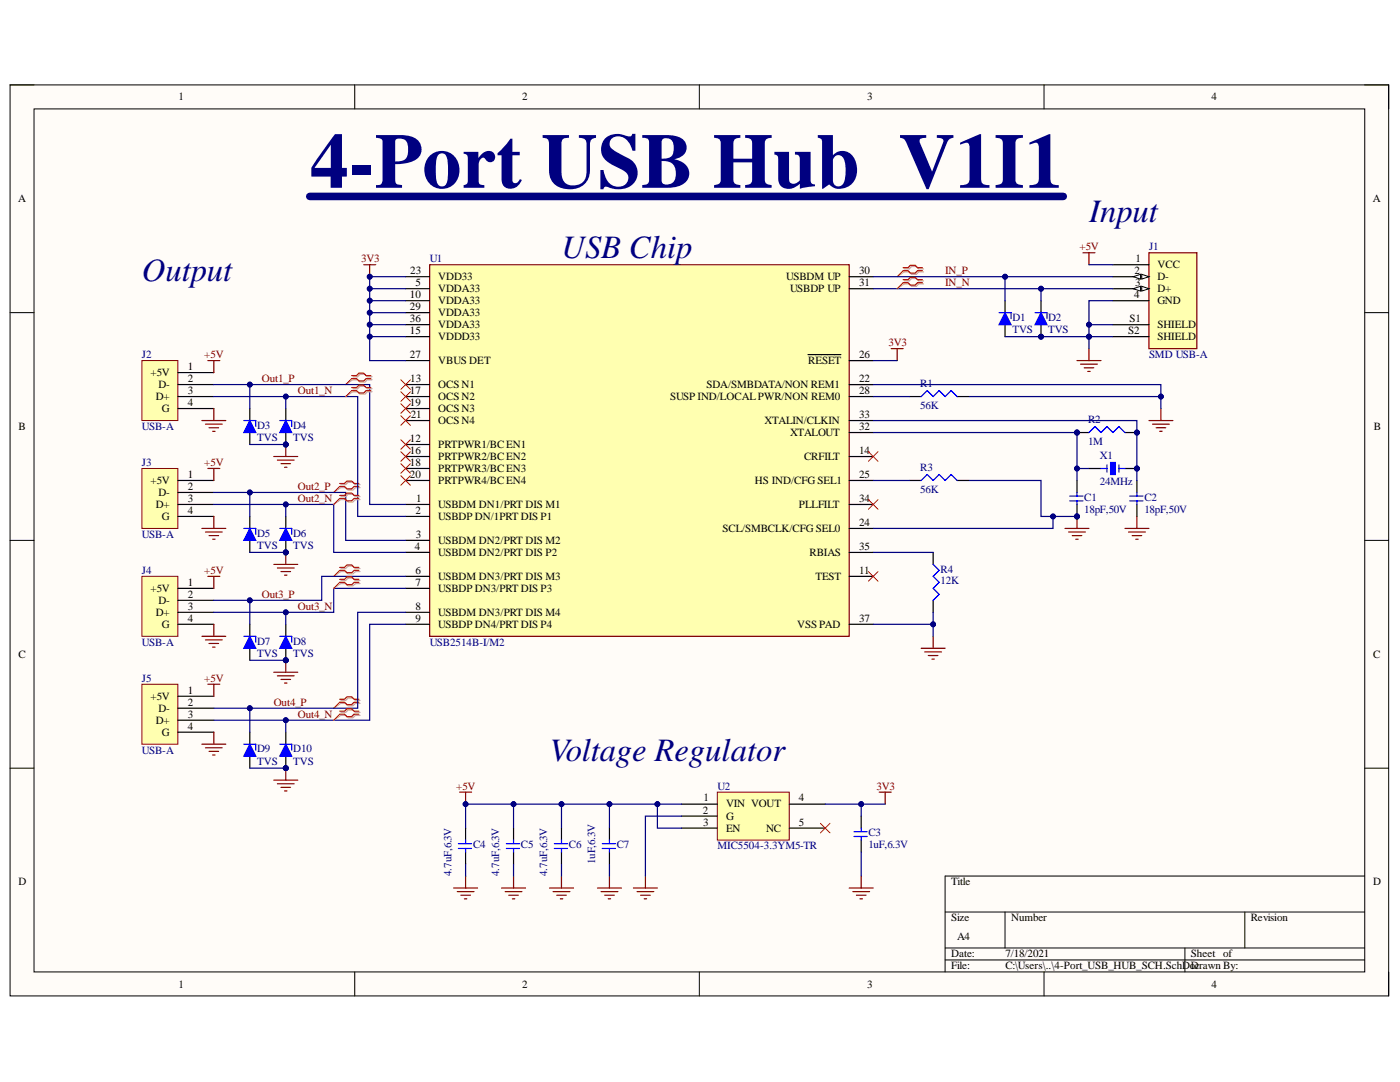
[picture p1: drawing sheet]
<svg xmlns="http://www.w3.org/2000/svg" width="279mm" height="216mm" viewBox="0 0 279 216" stroke-linecap="round" stroke-linejoin="round" font-family="sans-serif">
<defs><g id="words">
<text font-size="15.6" fill="#000080" x="61.8" y="37.5">4-Port USB Hub_V1I1</text>
<g font-size="6.5" fill="#000080">
<text x="217.4" y="44.2">Input</text>
<text x="112.1" y="51.4">USB Chip</text>
<text x="28.3" y="56.2">Output</text>
<text x="109.7" y="151.8">Voltage Regulator</text>
</g>
<g font-size="2.2">
<text x="35.6" y="20.1">1</text>
<text x="104.2" y="20.1">2</text>
<text x="173.1" y="20.1">3</text>
<text x="241.7" y="20.1">4</text>
<text x="3.6" y="40.3">A</text>
<text x="274" y="40.3">A</text>
<text x="226.6" y="52.4">1</text>
<text x="231" y="53.5">VCC</text>
<text x="81.8" y="59.5">10</text>
<text x="81.9" y="54.7">23</text>
<text x="82.9" y="57.1">5</text>
<text x="87.5" y="55.9">VDD33</text>
<text x="87.5" y="58.3">VDDA33</text>
<text x="156.9" y="55.9">USBDM UP</text>
<text x="157.7" y="58.3">USBDP UP</text>
<text x="171.5" y="54.7">30</text>
<text x="171.5" y="57.1">31</text>
<text x="226.4" y="59.5">4</text>
<text x="226.4" y="54.7">2</text>
<text x="226.5" y="57.1">3</text>
<text x="231" y="55.9">D-</text>
<text x="231" y="58.3">D+</text>
<text x="81.8" y="61.9">29</text>
<text x="81.8" y="64.3">36</text>
<text x="87.5" y="60.7">VDDA33</text>
<text x="87.5" y="63.1">VDDA33</text>
<text x="87.5" y="65.5">VDDA33</text>
<text x="225.4" y="64.3">S1</text>
<text x="231" y="60.7">GND</text>
<text x="231" y="65.5">SHIELD</text>
<text x="81.8" y="66.6">15</text>
<text x="81.8" y="71.5">27</text>
<text x="87.5" y="67.8">VDDD33</text>
<text x="171.5" y="71.5">26</text>
<text x="225.2" y="66.6">S2</text>
<text x="231" y="67.8">SHIELD</text>
<text x="30" y="75">+5V</text>
<text x="31.6" y="77.5">D-</text>
<text x="37.5" y="73.8">1</text>
<text x="37.5" y="76.2">2</text>
<text x="81.9" y="76.2">13</text>
<text x="87.5" y="77.5">OCS N1</text>
<text x="87.5" y="72.7">VBUS DET</text>
<text x="141" y="77.5">SDA/SMBDATA/NON REM1</text>
<text x="161.3" y="72.7">RESET</text>
<text x="171.5" y="76.2">22</text>
<text x="31.1" y="79.8">D+</text>
<text x="32.3" y="82.2">G</text>
<text x="37.5" y="78.7">3</text>
<text x="37.5" y="81">4</text>
<text x="81.8" y="78.7">17</text>
<text x="81.8" y="81">19</text>
<text x="82" y="83.4">21</text>
<text x="87.5" y="79.8">OCS N2</text>
<text x="87.5" y="82.2">OCS N3</text>
<text x="133.7" y="79.8">SUSP IND/LOCALPWR/NON REM0</text>
<text x="171.5" y="78.7">28</text>
<text x="171.5" y="83.4">33</text>
<text x="3.7" y="85.8">B</text>
<text x="81.8" y="88.2">12</text>
<text x="87.5" y="84.6">OCS N4</text>
<text x="87.5" y="89.4">PRTPWR1/BCEN1</text>
<text x="152.6" y="84.6">XTALIN/CLKIN</text>
<text x="157.7" y="87">XTALOUT</text>
<text x="171.5" y="85.8">32</text>
<text x="274.1" y="85.8">B</text>
<text x="37.5" y="95.4">1</text>
<text x="81.8" y="90.6">16</text>
<text x="81.8" y="92.9">18</text>
<text x="81.8" y="95.4">20</text>
<text x="87.5" y="91.8">PRTPWR2/BCEN2</text>
<text x="87.5" y="94.2">PRTPWR3/BCEN3</text>
<text x="160.5" y="91.8">CRFILT</text>
<text x="171.5" y="90.6">14</text>
<text x="171.5" y="95.4">25</text>
<text x="30" y="96.6">+5V</text>
<text x="31.1" y="101.3">D+</text>
<text x="31.6" y="99">D-</text>
<text x="37.5" y="97.8">2</text>
<text x="37.5" y="100.1">3</text>
<text x="83.1" y="100.1">1</text>
<text x="87.5" y="96.6">PRTPWR4/BCEN4</text>
<text x="87.5" y="101.3">USBDM DN1/PRT DIS M1</text>
<text x="150.6" y="96.6">HS IND/CFG SEL1</text>
<text x="159.4" y="101.3">PLLFILT</text>
<text x="171.5" y="100.1">34</text>
<text x="32.3" y="103.8">G</text>
<text x="37.5" y="102.6">4</text>
<text x="82.9" y="102.6">2</text>
<text x="83" y="107.3">3</text>
<text x="87.5" y="103.8">USBDP DN/1PRT DIS P1</text>
<text x="144.2" y="106.1">SCL/SMBCLK/CFG SEL0</text>
<text x="171.5" y="105">24</text>
<text x="82.8" y="109.7">4</text>
<text x="87.5" y="108.5">USBDM DN2/PRT DIS M2</text>
<text x="87.5" y="111">USBDM DN2/PRT DIS P2</text>
<text x="161.6" y="111">RBIAS</text>
<text x="171.5" y="109.7">35</text>
<text x="30" y="118.1">+5V</text>
<text x="37.5" y="116.9">1</text>
<text x="37.5" y="119.3">2</text>
<text x="82.9" y="114.5">6</text>
<text x="82.9" y="116.9">7</text>
<text x="87.5" y="115.7">USBDM DN3/PRT DIS M3</text>
<text x="87.5" y="118.1">USBDP DN3/PRT DIS P3</text>
<text x="162.7" y="115.7">TEST</text>
<text x="171.5" y="114.5">11</text>
<text x="31.1" y="122.9">D+</text>
<text x="31.6" y="120.5">D-</text>
<text x="32.3" y="125.2">G</text>
<text x="37.5" y="121.7">3</text>
<text x="37.5" y="124.1">4</text>
<text x="82.9" y="121.7">8</text>
<text x="82.9" y="124.1">9</text>
<text x="87.5" y="122.9">USBDM DN3/PRT DIS M4</text>
<text x="87.5" y="125.2">USBDP DN4/PRT DIS P4</text>
<text x="159.1" y="125.2">VSS PAD</text>
<text x="171.5" y="124.1">37</text>
<text x="3.7" y="131.3">C</text>
<text x="274.1" y="131.3">C</text>
<text x="30" y="139.6">+5V</text>
<text x="31.6" y="142">D-</text>
<text x="37.5" y="138.4">1</text>
<text x="37.5" y="140.8">2</text>
<text x="37.5" y="143.2">3</text>
<text x="31.1" y="144.4">D+</text>
<text x="32.3" y="146.8">G</text>
<text x="37.5" y="145.6">4</text>
<text x="140.4" y="159.9">1</text>
<text x="144.9" y="161.1">VIN VOUT</text>
<text x="159.4" y="159.9">4</text>
<text x="140.2" y="162.4">2</text>
<text x="140.3" y="164.7">3</text>
<text x="144.9" y="163.6">G</text>
<text x="144.9" y="165.9">EN</text>
<text x="152.9" y="165.9">NC</text>
<text x="159.4" y="164.7">5</text>
<text x="3.7" y="176.7">D</text>
<text x="189.8" y="176.7">Title</text>
<text x="274.1" y="176.7">D</text>
<text x="189.8" y="183.9">Size</text>
<text x="201.8" y="183.9">Number</text>
<text x="249.6" y="183.9">Revision</text>
<text x="189.8" y="191">Date:</text>
<text x="191" y="187.5">A4</text>
<text x="200.6" y="191">7/18/2021</text>
<text x="237.7" y="191">Sheet of</text>
<text x="35.6" y="197">1</text>
<text x="104.2" y="197">2</text>
<text x="173.1" y="197">3</text>
<text x="189.8" y="193.4">File:</text>
<text x="200.6" y="193.4">C:\Users\..\4-Port_USB_HUB_SCH.SchDoDrawn By:</text>
<text x="238.4" y="193.4">c</text>
<text x="241.7" y="197">4</text>
</g>
<g font-size="2.2" fill="#800000">
<text x="72.1" y="52.4">3V3</text>
<text x="215.4" y="49.9">+5V</text>
<text x="188.6" y="54.7">IN_P</text>
<text x="188.6" y="57.1">IN_N</text>
<text x="40.8" y="71.5">+5V</text>
<text x="177.3" y="69.1">3V3</text>
<text x="52.3" y="76.2">Out1_P</text>
<text x="59.5" y="78.7">Out1_N</text>
<text x="40.8" y="92.9">+5V</text>
<text x="59.5" y="97.8">Out2_P</text>
<text x="59.5" y="100.1">Out2_N</text>
<text x="40.8" y="114.5">+5V</text>
<text x="52.3" y="119.3">Out3_P</text>
<text x="59.5" y="121.7">Out3_N</text>
<text x="40.8" y="136.1">+5V</text>
<text x="54.6" y="140.8">Out4_P</text>
<text x="59.5" y="143.2">Out4_N</text>
<text x="91" y="157.6">+5V</text>
<text x="174.9" y="157.6">3V3</text>
</g>
<g font-size="2.2" fill="#000080">
<text x="85.8" y="52.4">U1</text>
<text x="229.3" y="49.9">J1</text>
<text x="202.1" y="64">D1</text>
<text x="209.2" y="64">D2</text>
<text x="28.3" y="71.5">J2</text>
<text x="202.1" y="66.4">TVS</text>
<text x="209.2" y="66.4">TVS</text>
<text x="229.3" y="71.5">SMD USB-A</text>
<text x="183.6" y="77.2">R1</text>
<text x="183.6" y="81.7">56K</text>
<text x="28.3" y="85.8">USB-A</text>
<text x="51.3" y="85.6">D3</text>
<text x="51.3" y="88">TVS</text>
<text x="58.5" y="85.6">D4</text>
<text x="58.5" y="88">TVS</text>
<text x="217.1" y="84.4">R2</text>
<text x="217.1" y="88.9">1M</text>
<text x="28.3" y="92.9">J3</text>
<text x="183.6" y="94">R3</text>
<text x="219.5" y="91.5">X1</text>
<text x="183.6" y="98.4">56K</text>
<text x="216.4" y="99.9">C1</text>
<text x="219.5" y="96.8">24MHz</text>
<text x="228.4" y="99.9">C2</text>
<text x="28.3" y="107.3">USB-A</text>
<text x="51.3" y="107.1">D5</text>
<text x="58.5" y="107.1">D6</text>
<text x="216.4" y="102.3">18pF,50V</text>
<text x="228.4" y="102.3">18pF,50V</text>
<text x="51.3" y="109.5">TVS</text>
<text x="58.5" y="109.5">TVS</text>
<text x="28.3" y="114.5">J4</text>
<text x="187.7" y="114.3">R4</text>
<text x="187.7" y="116.6">12K</text>
<text x="28.3" y="128.9">USB-A</text>
<text x="51.3" y="128.6">D7</text>
<text x="51.3" y="131">TVS</text>
<text x="58.5" y="128.6">D8</text>
<text x="58.5" y="131">TVS</text>
<text x="85.8" y="128.9">USB2514B-I/M2</text>
<text x="28.3" y="136.1">J5</text>
<text x="28.3" y="150.4">USB-A</text>
<text x="51.3" y="150.1">D9</text>
<text x="51.3" y="152.6">TVS</text>
<text x="58.5" y="150.1">D10</text>
<text x="58.5" y="152.6">TVS</text>
<text x="143.2" y="157.6">U2</text>
<text x="173.3" y="166.9">C3</text>
<text x="94.4" y="169.3">C4</text>
<text x="104" y="169.3">C5</text>
<text x="113.5" y="169.3">C6</text>
<text x="118.8" y="172.4" transform="rotate(-90 118.8 172.4)">1uF,6.3V</text>
<text x="123.1" y="169.3">C7</text>
<text x="143.2" y="169.5">MIC5504-3.3YM5-TR</text>
<text x="173.3" y="169.3">1uF,6.3V</text>
<text x="90.1" y="174.8" transform="rotate(-90 90.1 174.8)">4.7uF,6.3V</text>
<text x="99.6" y="174.8" transform="rotate(-90 99.6 174.8)">4.7uF,6.3V</text>
<text x="109.2" y="174.8" transform="rotate(-90 109.2 174.8)">4.7uF,6.3V</text>
</g>
</g></defs>
<path d="M2 16.9h275.1v181.8h-275.1z" fill-rule="evenodd" fill="#fffcf8"/>
<path d="M2 16.9h275.1v181.8h-275.1z" fill="none" stroke="#000" stroke-width=".2"/>
<path d="M6.8 21.7h265.6v172.2h-265.6z" fill-rule="evenodd" fill="#fffcf8"/>
<g fill="none" stroke="#000" stroke-width=".2">
<path d="M2 16.9h4.8M70.8 16.9v4.8M139.6 16.9v4.8M208.4 16.9v4.8M272.4 16.9h4.7v4.8M6.8 21.7h265.6v172.2h-265.6zM2 62.4h4.8M272.4 62.4h4.7M2 107.8h4.8M272.4 107.8h4.7M2 153.3h4.8M272.4 153.3h4.7"/>
<path d="M272.4 174.8h-83.8v19.1M70.8 193.9v4.8M139.6 193.9v4.8M188.6 182h83.8M188.6 189.2h83.8M188.6 191.5h83.8M200.6 182v7.2M208.4 193.9v4.8M236.5 189.2v4.7M248.4 182v7.2M277.1 193.9v4.8"/>
</g>
<path d="M85.7 52.8h83.8v74.2h-83.8z" fill-rule="evenodd" fill="#ffffb0"/>
<path d="M85.7 52.8h83.8v74.2h-83.8z" fill="none" stroke="#800000" stroke-width=".24"/>
<g fill="none" stroke="#000" stroke-width=".24">
<path d="M81 55.2h4.7M81 57.6h4.7M81 60h4.7M169.5 55.2h4.8M169.5 57.6h4.8M81 62.4h4.7M81 64.8h4.7M81 67.2h4.7M81 76.7h4.7M81 79.1h4.7M81 72h4.7M161.3 70.8h6.5"/>
<path d="M169.5 76.7h4.8M169.5 79.1h4.8M169.5 72h4.8M81 81.5h4.7M81 83.9h4.7M81 88.7h4.7M81 91.1h4.7M81 93.5h4.7M81 95.9h4.7M169.5 83.9h4.8M169.5 91.1h4.8M169.5 95.9h4.8"/>
<path d="M169.5 86.3h4.8M81 100.7h4.7M81 107.8h4.7M81 110.2h4.7M81 115h4.7M81 117.4h4.7M81 103h4.7M169.5 110.2h4.8M169.5 115h4.8M169.5 100.7h4.8M169.5 105.4h4.8M81 122.2h4.7"/>
<path d="M81 124.6h4.7M169.5 124.6h4.8"/>
</g>
<circle cx="57" cy="131.7" r=".48" fill="#000080"/>
<circle cx="57" cy="131.7" r=".48" fill="none" stroke="#000080" stroke-width=".2"/>
<path d="M57 124.6v2.4M57 129.4v2.4" fill="none" stroke="#000" stroke-width=".24"/>
<circle cx="57" cy="131.7" r=".48" fill="#000080"/>
<circle cx="57" cy="131.7" r=".48" fill="none" stroke="#000080" stroke-width=".2"/>
<path d="M57 127l1.2 2.4h-2.4z" fill="#00f"/>
<path d="M55.8 127h2.4v1.2M57 127l1.2 2.4h-2.4z" fill="none" stroke="#00f" stroke-width=".24"/>
<path d="M49.9 146.1v2.4M49.9 150.9v2.4" fill="none" stroke="#000" stroke-width=".24"/>
<path d="M49.9 148.5l1.1 2.4h-2.3z" fill="#00f"/>
<path d="M48.7 148.5h2.3v1.2M49.9 148.5l1.1 2.4h-2.3z" fill="none" stroke="#00f" stroke-width=".24"/>
<circle cx="207.8" cy="67.2" r=".48" fill="#000080"/>
<circle cx="207.8" cy="67.2" r=".48" fill="none" stroke="#000080" stroke-width=".2"/>
<path d="M207.8 60v2.4M207.8 64.8v2.4" fill="none" stroke="#000" stroke-width=".24"/>
<circle cx="207.8" cy="67.2" r=".48" fill="#000080"/>
<circle cx="207.8" cy="67.2" r=".48" fill="none" stroke="#000080" stroke-width=".2"/>
<path d="M207.8 62.4l1.2 2.4h-2.4z" fill="#00f"/>
<path d="M206.6 62.4h2.4v1.2M207.8 62.4l1.2 2.4h-2.4z" fill="none" stroke="#00f" stroke-width=".24"/>
<circle cx="57" cy="153.3" r=".48" fill="#000080"/>
<circle cx="57" cy="153.3" r=".48" fill="none" stroke="#000080" stroke-width=".2"/>
<path d="M57 146.1v2.4M57 150.9v2.4" fill="none" stroke="#000" stroke-width=".24"/>
<circle cx="57" cy="153.3" r=".48" fill="#000080"/>
<circle cx="57" cy="153.3" r=".48" fill="none" stroke="#000080" stroke-width=".2"/>
<path d="M57 148.5l1.2 2.4h-2.4z" fill="#00f"/>
<path d="M55.8 148.5h2.4v1.2M57 148.5l1.2 2.4h-2.4z" fill="none" stroke="#00f" stroke-width=".24"/>
<path d="M200.6 60v2.4M200.6 64.8v2.4" fill="none" stroke="#000" stroke-width=".24"/>
<path d="M200.6 62.4l1.2 2.4h-2.4z" fill="#00f"/>
<path d="M199.4 62.4h2.4v1.2M200.6 62.4l1.2 2.4h-2.4z" fill="none" stroke="#00f" stroke-width=".24"/>
<path d="M49.9 124.6v2.4M49.9 129.4v2.4" fill="none" stroke="#000" stroke-width=".24"/>
<path d="M49.9 127l1.1 2.4h-2.3z" fill="#00f"/>
<path d="M48.7 127h2.3v1.2M49.9 127l1.1 2.4h-2.3z" fill="none" stroke="#00f" stroke-width=".24"/>
<circle cx="226.9" cy="86.3" r=".48" fill="#000080"/>
<circle cx="226.9" cy="86.3" r=".48" fill="none" stroke="#000080" stroke-width=".2"/>
<circle cx="214.9" cy="86.3" r=".48" fill="#000080"/>
<circle cx="214.9" cy="86.3" r=".48" fill="none" stroke="#000080" stroke-width=".2"/>
<path d="M224.5 86.3h2.4" fill="none" stroke="#000" stroke-width=".24"/>
<circle cx="226.9" cy="86.3" r=".48" fill="#000080"/>
<circle cx="226.9" cy="86.3" r=".48" fill="none" stroke="#000080" stroke-width=".2"/>
<path d="M214.9 86.3h2.4" fill="none" stroke="#000" stroke-width=".24"/>
<circle cx="214.9" cy="86.3" r=".48" fill="#000080"/>
<circle cx="214.9" cy="86.3" r=".48" fill="none" stroke="#000080" stroke-width=".2"/>
<path d="M217.3 86.3l1.2-1.2 1.2 1.2 1.2-1.2 1.2 1.2 1.2-1.2 1.2 1.2" fill="none" stroke="#00f" stroke-width=".24"/>
<path d="M28.3 72h7.2v11.9h-7.2z" fill-rule="evenodd" fill="#ffffb0"/>
<path d="M28.3 72h7.2v11.9h-7.2z" fill="none" stroke="#800000" stroke-width=".2"/>
<path d="M35.5 74.3h7.2M35.5 76.7h7.2M35.5 79.1h7.2M35.5 81.5h7.2" fill="none" stroke="#000" stroke-width=".24"/>
<path d="M28.3 93.5h7.2v11.9h-7.2z" fill-rule="evenodd" fill="#ffffb0"/>
<path d="M28.3 93.5h7.2v11.9h-7.2z" fill="none" stroke="#800000" stroke-width=".2"/>
<path d="M35.5 95.9h7.2M35.5 98.3h7.2M35.5 100.7h7.2M35.5 103h7.2" fill="none" stroke="#000" stroke-width=".24"/>
<path d="M28.3 115h7.2v12h-7.2z" fill-rule="evenodd" fill="#ffffb0"/>
<path d="M28.3 115h7.2v12h-7.2z" fill="none" stroke="#800000" stroke-width=".2"/>
<path d="M35.5 117.4h7.2M35.5 119.8h7.2M35.5 122.2h7.2M35.5 124.6h7.2" fill="none" stroke="#000" stroke-width=".24"/>
<path d="M28.3 136.5h7.2v12h-7.2z" fill-rule="evenodd" fill="#ffffb0"/>
<path d="M28.3 136.5h7.2v12h-7.2z" fill="none" stroke="#800000" stroke-width=".2"/>
<path d="M181.4 79.1h2.4M191 79.1h2.4M181.4 95.9h2.4M191 95.9h2.4M226.9 95.9v2.4M186.2 110.2v2.4M186.2 119.8v2.4M226.9 100.7v2.4M35.5 138.9h7.2M35.5 141.3h7.2M35.5 143.7h7.2M35.5 146.1h7.2" fill="none" stroke="#000" stroke-width=".24"/>
<path d="M183.8 79.1l1.2-1.2 1.2 1.2 1.2-1.2 1.2 1.2 1.2-1.2 1.2 1.2M183.8 95.9l1.2-1.2 1.2 1.2 1.2-1.2 1.2 1.2 1.2-1.2 1.2 1.2M225.5 99h2.6M225.5 99.9h2.6M226.9 98.3v.7M226.9 99.9v.8M186.2 112.6l1.2 1.2-1.2 1.2 1.2 1.2-1.2 1.2 1.2 1.2-1.2 1.2" fill="none" stroke="#00f" stroke-width=".24"/>
<circle cx="214.9" cy="103.1" r=".48" fill="#000080"/>
<circle cx="214.9" cy="103.1" r=".48" fill="none" stroke="#000080" stroke-width=".2"/>
<path d="M214.9 95.9v2.4M214.9 100.7v2.4" fill="none" stroke="#000" stroke-width=".24"/>
<circle cx="214.9" cy="103.1" r=".48" fill="#000080"/>
<circle cx="214.9" cy="103.1" r=".48" fill="none" stroke="#000080" stroke-width=".2"/>
<path d="M213.5 99h2.6M213.5 99.9h2.6M214.9 98.3v.7M214.9 99.9v.8" fill="none" stroke="#00f" stroke-width=".24"/>
<circle cx="226.9" cy="93.5" r=".48" fill="#000080"/>
<circle cx="226.9" cy="93.5" r=".48" fill="none" stroke="#000080" stroke-width=".2"/>
<path d="M217.3 93.5h2.4M224.5 93.5h2.4" fill="none" stroke="#000" stroke-width=".24"/>
<circle cx="226.9" cy="93.5" r=".48" fill="#000080"/>
<circle cx="226.9" cy="93.5" r=".48" fill="none" stroke="#000080" stroke-width=".2"/>
<path d="M221.6 92.3h1v2.4h-1z" fill-rule="evenodd" fill="#00f"/>
<path d="M219.7 93.5h1.2M220.9 92.8v1.4M221.6 92.3h1v2.4h-1zM223.3 93.5h1.2M223.3 92.8v1.4" fill="none" stroke="#00f" stroke-width=".24"/>
<path d="M80 80.6l1.9 1.9M80 94.9l1.9 1.9M80 83l1.9 1.9M81.9 80.6l-1.9 1.9M81.9 94.9l-1.9 1.9M81.9 83l-1.9 1.9" fill="none" stroke="#f00" stroke-width=".2"/>
<g fill="none" stroke="#800000" stroke-width=".24">
<path d="M216.1 50.4h2.4M217.3 50.4v2.4M41.5 72h2.4M42.7 72v2.3M40.3 83.9h4.8M41 84.6h3.4M41.5 93.5h2.4M41.7 85.4h1.9M42.4 86.1h.5M42.7 81.5v2.4M42.7 93.5v2.4M40.3 105.4h4.8"/>
<path d="M41 106.2h3.4M41.5 115h2.4M41.7 106.9h1.9M42.4 107.6h.5M42.7 103v2.4M42.7 115v2.4M40.3 127h4.8M41 127.7h3.4M41.5 136.5h2.4M41.7 128.4h1.9M42.4 129.1h.5M42.7 124.6v2.4"/>
<path d="M42.7 136.5v2.4M40.3 148.5h4.8M41 149.2h3.4M41.7 149.9h1.9M42.4 150.6h.5M42.7 146.1v2.4"/>
</g>
<path d="M143.2 158.1h14.3v9.5h-14.3z" fill-rule="evenodd" fill="#ffffb0"/>
<path d="M143.2 158.1h14.3v9.5h-14.3z" fill="none" stroke="#800000" stroke-width=".2"/>
<g fill="none" stroke="#000" stroke-width=".24">
<path d="M92.9 165.2v2.4M92.9 170v2.4M102.5 165.2v2.4M102.5 170v2.4M112.1 165.2v2.4M112.1 170v2.4M121.6 165.2v2.4M121.6 170v2.4M136 160.5h7.2M136 162.8h7.2M136 165.2h7.2M157.5 160.5h7.2"/>
<path d="M157.5 165.2h7.2M171.9 162.8v2.4M171.9 167.6v2.4"/>
</g>
<g fill="none" stroke="#800000" stroke-width=".24">
<path d="M212.5 105.4h4.8M213.3 106.2h3.3M214 106.9h1.9M214.7 107.6h.5M214.9 103.1v2.3M175.5 158.1h2.4M176.7 158.1v2.3M90.5 177.2h4.8M91.2 177.9h3.4M92 178.6h1.9M92.7 179.3h.5M92.9 174.8v2.4"/>
<path d="M100.1 177.2h4.8M100.8 177.9h3.4M101.5 178.6h1.9M102.3 179.3h.4M102.5 174.8v2.4M109.7 177.2h4.8M110.4 177.9h3.3M111.1 178.6h1.9M111.8 179.3h.5M112.1 174.8v2.4M119.2 177.2h4.8M120 177.9h3.3"/>
<path d="M120.7 178.6h1.9M121.4 179.3h.5M121.6 174.8v2.4M126.4 177.2h4.8M127.1 177.9h3.4M127.9 178.6h1.9M128.6 179.3h.4M128.8 174.8v2.4M169.5 177.2h4.8M170.2 177.9h3.4M170.9 178.6h1.9M171.6 179.3h.5"/>
<path d="M171.9 174.8v2.4"/>
</g>
<g fill="none" stroke="#00f" stroke-width=".24">
<path d="M91.5 168.3h2.6M91.5 169.3h2.6M92.9 167.6v.7M92.9 169.3v.7M101 168.3h2.7M101 169.3h2.7M102.5 167.6v.7M102.5 169.3v.7M110.6 168.3h2.7M110.6 169.3h2.7M112.1 167.6v.7M112.1 169.3v.7"/>
<path d="M120.2 168.3h2.6M120.2 169.3h2.6M121.6 167.6v.7M121.6 169.3v.7M170.4 166h2.7M170.4 166.9h2.7M171.9 165.2v.8M171.9 166.9v.7"/>
</g>
<path d="M163.7 164.3l1.9 1.9M165.6 164.3l-1.9 1.9" fill="none" stroke="#f00" stroke-width=".2"/>
<circle cx="214.9" cy="103.1" r=".48" fill="#000080"/>
<circle cx="214.9" cy="103.1" r=".48" fill="none" stroke="#000080" stroke-width=".2"/>
<g fill="none" stroke="#800000" stroke-width=".24">
<path d="M177.9 69.6h2.3M179 69.6v2.4M214.9 72h4.8M215.7 72.7h3.3M216.4 73.4h1.9M217.1 74.1h.5M217.3 69.6v2.4M229.3 83.9h4.8M230 84.6h3.4M230.7 85.3h1.9M231.4 86.1h.5M231.7 81.5v2.4"/>
<path d="M224.5 105.4h4.8M225.2 106.2h3.4M225.9 106.9h2M226.7 107.6h.4M226.9 103.1v2.3M183.8 129.4h4.8M184.5 130.1h3.4M185.3 130.8h1.9M186 131.5h.5M186.2 127v2.4"/>
</g>
<g fill="none" stroke="#f00" stroke-width=".2">
<path d="M80 75.8l1.9 1.9M80 78.2l1.9 1.9M81.9 75.8l-1.9 1.9M81.9 78.2l-1.9 1.9M80 87.7l1.9 2M80 90.1l1.9 1.9M80 92.5l1.9 1.9M81.9 87.7l-1.9 2M81.9 90.1l-1.9 1.9M81.9 92.5l-1.9 1.9M173.3 90.1l1.9 1.9M175.2 90.1l-1.9 1.9"/>
<path d="M173.3 114.1l1.9 1.9M175.2 114.1l-1.9 1.9"/>
</g>
<path d="M49.9 103v2.4M49.9 107.8v2.4" fill="none" stroke="#000" stroke-width=".24"/>
<path d="M49.9 105.4l1.1 2.4h-2.3z" fill="#00f"/>
<path d="M48.7 105.4h2.3v1.2M49.9 105.4l1.1 2.4h-2.3z" fill="none" stroke="#00f" stroke-width=".24"/>
<circle cx="57" cy="110.2" r=".48" fill="#000080"/>
<circle cx="57" cy="110.2" r=".48" fill="none" stroke="#000080" stroke-width=".2"/>
<path d="M57 103v2.4M57 107.8v2.4" fill="none" stroke="#000" stroke-width=".24"/>
<circle cx="57" cy="110.2" r=".48" fill="#000080"/>
<circle cx="57" cy="110.2" r=".48" fill="none" stroke="#000080" stroke-width=".2"/>
<path d="M57 105.4l1.2 2.4h-2.4z" fill="#00f"/>
<path d="M55.8 105.4h2.4v1.2M57 105.4l1.2 2.4h-2.4z" fill="none" stroke="#00f" stroke-width=".24"/>
<circle cx="57" cy="88.7" r=".48" fill="#000080"/>
<circle cx="57" cy="88.7" r=".48" fill="none" stroke="#000080" stroke-width=".2"/>
<path d="M57 81.5v2.4M57 86.3v2.4" fill="none" stroke="#000" stroke-width=".24"/>
<circle cx="57" cy="88.7" r=".48" fill="#000080"/>
<circle cx="57" cy="88.7" r=".48" fill="none" stroke="#000080" stroke-width=".2"/>
<path d="M57 83.9l1.2 2.4h-2.4z" fill="#00f"/>
<path d="M55.8 83.9h2.4v1.2M57 83.9l1.2 2.4h-2.4z" fill="none" stroke="#00f" stroke-width=".24"/>
<path d="M49.9 81.5v2.4M49.9 86.3v2.4" fill="none" stroke="#000" stroke-width=".24"/>
<path d="M49.9 83.9l1.1 2.4h-2.3z" fill="#00f"/>
<path d="M48.7 83.9h2.3v1.2M49.9 83.9l1.1 2.4h-2.3z" fill="none" stroke="#00f" stroke-width=".24"/>
<path d="M54.6 91.1h4.8M55.4 91.8h3.3M56.1 92.5h1.9M56.8 93.2h.5M57 88.7v2.4" fill="none" stroke="#800000" stroke-width=".24"/>
<circle cx="57" cy="88.7" r=".48" fill="#000080"/>
<circle cx="57" cy="88.7" r=".48" fill="none" stroke="#000080" stroke-width=".2"/>
<path d="M54.6 112.6h4.8M55.4 113.3h3.3M56.1 114.1h1.9M56.8 114.8h.5M57 110.2v2.4" fill="none" stroke="#800000" stroke-width=".24"/>
<circle cx="57" cy="110.2" r=".48" fill="#000080"/>
<circle cx="57" cy="110.2" r=".48" fill="none" stroke="#000080" stroke-width=".2"/>
<path d="M54.6 134.1h4.8M55.4 134.9h3.3M56.1 135.6h1.9M56.8 136.3h.5M57 131.8v2.3" fill="none" stroke="#800000" stroke-width=".24"/>
<circle cx="57" cy="131.7" r=".48" fill="#000080"/>
<circle cx="57" cy="131.7" r=".48" fill="none" stroke="#000080" stroke-width=".2"/>
<path d="M54.6 155.7h4.8M55.4 156.4h3.3M56.1 157.1h1.9M56.8 157.8h.5M57 153.3v2.4" fill="none" stroke="#800000" stroke-width=".24"/>
<circle cx="57" cy="153.3" r=".48" fill="#000080"/>
<circle cx="57" cy="153.3" r=".48" fill="none" stroke="#000080" stroke-width=".2"/>
<path d="M173.3 99.7l1.9 1.9M175.2 99.7l-1.9 1.9" fill="none" stroke="#f00" stroke-width=".2"/>
<path d="M72.6 52.8h2.4M73.8 52.8v2.4" fill="none" stroke="#800000" stroke-width=".24"/>
<circle cx="73.8" cy="55.2" r=".48" fill="#000080"/>
<circle cx="73.8" cy="55.2" r=".48" fill="none" stroke="#000080" stroke-width=".2"/>
<path d="M61.8 39.2h150.4" fill="none" stroke="#000080" stroke-width="1.5"/>
<path d="M180.5 53.7h.9l.5-.5h1l.5 .5h.9M180.5 54.3h.9l.5 .4h1l.5-.4h.9M70.4 75.2h1l.5-.5h.9l.5 .5h1M70.4 75.8h1l.5 .5h.9l.5-.5h1M68 96.7h1l.5-.5h.9l.5 .5h1M68 97.3h1l.5 .5h.9l.5-.5h1M68 113.5h1l.5-.5h.9l.5 .5h1M68 114.1h1l.5 .4h.9l.5-.4h1M68 139.8h1l.5-.5h.9l.5 .5h1M68 140.4h1l.5 .4h.9l.5-.4h1" fill="none" stroke="#d0a19e" stroke-width=".24"/>
<path d="M180.5 54.3l-1.5 .9M70.4 75.8l-1.4 .9M68 97.3l-1.4 1M68 114.1l-1.4 .9M68 140.4l-1.4 .9" fill="none" stroke="#d0a19e" stroke-width=".2"/>
<path d="M180.2 53.4h1l.5-.5h.9l.5 .5h1M180.2 54h1l.5 .5h.9l.5-.5h1M70.2 74.9h.9l.5-.4h1l.5 .4h.9M70.2 75.5h.9l.5 .5h1l.5-.5h.9M67.8 96.5h1l.4-.5h1l.5 .5h.9M67.8 97.1h1l.4 .4h1l.5-.4h.9M67.8 113.2h1l.4-.5h1l.5 .5h.9M67.8 113.8h1l.4 .5h1l.5-.5h.9M67.8 139.5h1l.4-.5h1l.5 .5h.9M67.8 140.1h1l.4 .5h1l.5-.5h.9" fill="none" stroke="#f00" stroke-width=".24"/>
<path d="M180.2 54l-1.2 1.2M70.2 75.5l-1.2 1.2M67.8 97.1l-1.2 1.2M67.8 113.8l-1.2 1.2M67.8 140.1l-1.2 1.2" fill="none" stroke="#f00" stroke-width=".2"/>
<path d="M229.3 50.4h9.6v19.2h-9.6z" fill-rule="evenodd" fill="#ffffb0"/>
<path d="M229.3 50.4h9.6v19.2h-9.6z" fill="none" stroke="#800000" stroke-width=".24"/>
<path d="M222.1 52.8h7.2M222.1 55.2h7.2" fill="none" stroke="#000" stroke-width=".24"/>
<path d="M227.9 54.7l1.4 .5-1.4 .5z" fill="#f8fcff"/>
<path d="M227.9 54.7l1.4 .5-1.4 .5z" fill="none" stroke="#000" stroke-width=".2"/>
<path d="M226.2 55.2l1.4-.5v1z" fill="#f8fcff"/>
<path d="M226.2 55.2l1.4-.5v1z" fill="none" stroke="#000" stroke-width=".2"/>
<path d="M222.1 57.6h7.2" fill="none" stroke="#000" stroke-width=".24"/>
<path d="M227.9 57.1l1.4 .5-1.4 .5z" fill="#f8fcff"/>
<path d="M227.9 57.1l1.4 .5-1.4 .5z" fill="none" stroke="#000" stroke-width=".2"/>
<path d="M226.2 57.6l1.4-.5v1z" fill="#f8fcff"/>
<path d="M226.2 57.6l1.4-.5v1z" fill="none" stroke="#000" stroke-width=".2"/>
<path d="M222.1 60h7.2M222.1 64.8h7.2M222.1 67.2h7.2" fill="none" stroke="#000" stroke-width=".24"/>
<path d="M217.3 67.2v2.4" fill="none" stroke="#000080" stroke-width=".24"/>
<circle cx="217.3" cy="67.2" r=".48" fill="#000080"/>
<circle cx="217.3" cy="67.2" r=".48" fill="none" stroke="#000080" stroke-width=".2"/>
<path d="M81 124.6h-7.2v19.1h-31.1" fill="none" stroke="#000080" stroke-width=".24"/>
<circle cx="57" cy="143.7" r=".48" fill="#000080"/>
<circle cx="57" cy="143.7" r=".48" fill="none" stroke="#000080" stroke-width=".2"/>
<path d="M81 122.2h-9.6v19.1h-28.7" fill="none" stroke="#000080" stroke-width=".24"/>
<circle cx="49.9" cy="141.3" r=".48" fill="#000080"/>
<circle cx="49.9" cy="141.3" r=".48" fill="none" stroke="#000080" stroke-width=".2"/>
<path d="M81 117.4h-14.4v4.8h-23.9" fill="none" stroke="#000080" stroke-width=".24"/>
<circle cx="57" cy="122.2" r=".48" fill="#000080"/>
<circle cx="57" cy="122.2" r=".48" fill="none" stroke="#000080" stroke-width=".2"/>
<path d="M81 115h-16.8v4.8h-21.5" fill="none" stroke="#000080" stroke-width=".24"/>
<circle cx="49.9" cy="119.8" r=".48" fill="#000080"/>
<circle cx="49.9" cy="119.8" r=".48" fill="none" stroke="#000080" stroke-width=".2"/>
<path d="M42.7 100.7h23.9v9.5h14.4" fill="none" stroke="#000080" stroke-width=".24"/>
<circle cx="57" cy="100.7" r=".48" fill="#000080"/>
<circle cx="57" cy="100.7" r=".48" fill="none" stroke="#000080" stroke-width=".2"/>
<path d="M42.7 98.3h26.3v9.5h12" fill="none" stroke="#000080" stroke-width=".24"/>
<circle cx="49.9" cy="98.3" r=".48" fill="#000080"/>
<circle cx="49.9" cy="98.3" r=".48" fill="none" stroke="#000080" stroke-width=".2"/>
<path d="M42.7 79.1h28.7v23.9h9.6" fill="none" stroke="#000080" stroke-width=".24"/>
<circle cx="57" cy="79.1" r=".48" fill="#000080"/>
<circle cx="57" cy="79.1" r=".48" fill="none" stroke="#000080" stroke-width=".2"/>
<path d="M42.7 76.7h31.1v24h7.2" fill="none" stroke="#000080" stroke-width=".24"/>
<circle cx="49.9" cy="76.7" r=".48" fill="#000080"/>
<circle cx="49.9" cy="76.7" r=".48" fill="none" stroke="#000080" stroke-width=".2"/>
<path d="M49.9 153.3h7.1" fill="none" stroke="#000080" stroke-width=".24"/>
<circle cx="57" cy="153.3" r=".48" fill="#000080"/>
<circle cx="57" cy="153.3" r=".48" fill="none" stroke="#000080" stroke-width=".2"/>
<path d="M49.9 131.8h7.1" fill="none" stroke="#000080" stroke-width=".24"/>
<circle cx="57" cy="131.7" r=".48" fill="#000080"/>
<circle cx="57" cy="131.7" r=".48" fill="none" stroke="#000080" stroke-width=".2"/>
<path d="M49.9 110.2h7.1" fill="none" stroke="#000080" stroke-width=".24"/>
<circle cx="57" cy="110.2" r=".48" fill="#000080"/>
<circle cx="57" cy="110.2" r=".48" fill="none" stroke="#000080" stroke-width=".2"/>
<path d="M49.9 88.7h7.1" fill="none" stroke="#000080" stroke-width=".24"/>
<circle cx="57" cy="88.7" r=".48" fill="#000080"/>
<circle cx="57" cy="88.7" r=".48" fill="none" stroke="#000080" stroke-width=".2"/>
<path d="M73.8 67.2v4.8h7.2" fill="none" stroke="#000080" stroke-width=".24"/>
<circle cx="73.8" cy="67.2" r=".48" fill="#000080"/>
<circle cx="73.8" cy="67.2" r=".48" fill="none" stroke="#000080" stroke-width=".2"/>
<path d="M81 55.2h-7.2v12h7.2" fill="none" stroke="#000080" stroke-width=".24"/>
<circle cx="73.8" cy="67.2" r=".48" fill="#000080"/>
<circle cx="73.8" cy="67.2" r=".48" fill="none" stroke="#000080" stroke-width=".2"/>
<circle cx="73.8" cy="64.8" r=".48" fill="#000080"/>
<circle cx="73.8" cy="64.8" r=".48" fill="none" stroke="#000080" stroke-width=".2"/>
<circle cx="73.8" cy="62.4" r=".48" fill="#000080"/>
<circle cx="73.8" cy="62.4" r=".48" fill="none" stroke="#000080" stroke-width=".2"/>
<circle cx="73.8" cy="60" r=".48" fill="#000080"/>
<circle cx="73.8" cy="60" r=".48" fill="none" stroke="#000080" stroke-width=".2"/>
<circle cx="73.8" cy="57.6" r=".48" fill="#000080"/>
<circle cx="73.8" cy="57.6" r=".48" fill="none" stroke="#000080" stroke-width=".2"/>
<circle cx="73.8" cy="55.2" r=".48" fill="#000080"/>
<circle cx="73.8" cy="55.2" r=".48" fill="none" stroke="#000080" stroke-width=".2"/>
<path d="M73.8 64.8h7.2" fill="none" stroke="#000080" stroke-width=".24"/>
<circle cx="73.8" cy="64.8" r=".48" fill="#000080"/>
<circle cx="73.8" cy="64.8" r=".48" fill="none" stroke="#000080" stroke-width=".2"/>
<path d="M73.8 62.4h7.2" fill="none" stroke="#000080" stroke-width=".24"/>
<circle cx="73.8" cy="62.4" r=".48" fill="#000080"/>
<circle cx="73.8" cy="62.4" r=".48" fill="none" stroke="#000080" stroke-width=".2"/>
<path d="M73.8 60h7.2" fill="none" stroke="#000080" stroke-width=".24"/>
<circle cx="73.8" cy="60" r=".48" fill="#000080"/>
<circle cx="73.8" cy="60" r=".48" fill="none" stroke="#000080" stroke-width=".2"/>
<path d="M73.8 57.6h7.2" fill="none" stroke="#000080" stroke-width=".24"/>
<circle cx="73.8" cy="57.6" r=".48" fill="#000080"/>
<circle cx="73.8" cy="57.6" r=".48" fill="none" stroke="#000080" stroke-width=".2"/>
<path d="M136 160.5h-43.1v4.7" fill="none" stroke="#000080" stroke-width=".24"/>
<circle cx="92.9" cy="160.5" r=".48" fill="#000080"/>
<circle cx="92.9" cy="160.5" r=".48" fill="none" stroke="#000080" stroke-width=".2"/>
<circle cx="102.5" cy="160.5" r=".48" fill="#000080"/>
<circle cx="102.5" cy="160.5" r=".48" fill="none" stroke="#000080" stroke-width=".2"/>
<circle cx="112.1" cy="160.5" r=".48" fill="#000080"/>
<circle cx="112.1" cy="160.5" r=".48" fill="none" stroke="#000080" stroke-width=".2"/>
<circle cx="121.6" cy="160.5" r=".48" fill="#000080"/>
<circle cx="121.6" cy="160.5" r=".48" fill="none" stroke="#000080" stroke-width=".2"/>
<circle cx="131.2" cy="160.5" r=".48" fill="#000080"/>
<circle cx="131.2" cy="160.5" r=".48" fill="none" stroke="#000080" stroke-width=".2"/>
<path d="M131.2 160.5v4.7h4.8M136 162.8h-7.2v12" fill="none" stroke="#000080" stroke-width=".24"/>
<circle cx="131.2" cy="160.5" r=".48" fill="#000080"/>
<circle cx="131.2" cy="160.5" r=".48" fill="none" stroke="#000080" stroke-width=".2"/>
<path d="M164.7 160.4h12" fill="none" stroke="#000080" stroke-width=".24"/>
<circle cx="171.9" cy="160.5" r=".48" fill="#000080"/>
<circle cx="171.9" cy="160.5" r=".48" fill="none" stroke="#000080" stroke-width=".2"/>
<path d="M174.3 124.6h11.9" fill="none" stroke="#000080" stroke-width=".24"/>
<circle cx="186.2" cy="124.6" r=".48" fill="#000080"/>
<circle cx="186.2" cy="124.6" r=".48" fill="none" stroke="#000080" stroke-width=".2"/>
<path d="M174.3 110.2h11.9M210.2 103.1v2.3h-35.9" fill="none" stroke="#000080" stroke-width=".24"/>
<circle cx="210.1" cy="103.1" r=".48" fill="#000080"/>
<circle cx="210.1" cy="103.1" r=".48" fill="none" stroke="#000080" stroke-width=".2"/>
<path d="M174.3 95.9h7.1M174.3 86.3h40.6" fill="none" stroke="#000080" stroke-width=".24"/>
<circle cx="214.9" cy="86.3" r=".48" fill="#000080"/>
<circle cx="214.9" cy="86.3" r=".48" fill="none" stroke="#000080" stroke-width=".2"/>
<path d="M174.3 83.9h52.6v12" fill="none" stroke="#000080" stroke-width=".24"/>
<circle cx="226.9" cy="86.3" r=".48" fill="#000080"/>
<circle cx="226.9" cy="86.3" r=".48" fill="none" stroke="#000080" stroke-width=".2"/>
<circle cx="226.9" cy="93.5" r=".48" fill="#000080"/>
<circle cx="226.9" cy="93.5" r=".48" fill="none" stroke="#000080" stroke-width=".2"/>
<path d="M174.3 76.7h57.4v4.8M174.3 79.1h7.1" fill="none" stroke="#000080" stroke-width=".24"/>
<circle cx="231.7" cy="79.1" r=".48" fill="#000080"/>
<circle cx="231.7" cy="79.1" r=".48" fill="none" stroke="#000080" stroke-width=".2"/>
<path d="M174.3 72h4.7M193.4 95.9h14.4v7.2h7.1" fill="none" stroke="#000080" stroke-width=".24"/>
<circle cx="210.1" cy="103.1" r=".48" fill="#000080"/>
<circle cx="210.1" cy="103.1" r=".48" fill="none" stroke="#000080" stroke-width=".2"/>
<circle cx="214.9" cy="103.1" r=".48" fill="#000080"/>
<circle cx="214.9" cy="103.1" r=".48" fill="none" stroke="#000080" stroke-width=".2"/>
<path d="M193.4 79.1h38.3" fill="none" stroke="#000080" stroke-width=".24"/>
<circle cx="231.7" cy="79.1" r=".48" fill="#000080"/>
<circle cx="231.7" cy="79.1" r=".48" fill="none" stroke="#000080" stroke-width=".2"/>
<path d="M214.9 93.5h2.4" fill="none" stroke="#000080" stroke-width=".24"/>
<circle cx="214.9" cy="93.5" r=".48" fill="#000080"/>
<circle cx="214.9" cy="93.5" r=".48" fill="none" stroke="#000080" stroke-width=".2"/>
<path d="M49.9 141.3v4.8" fill="none" stroke="#000080" stroke-width=".24"/>
<circle cx="49.9" cy="141.3" r=".48" fill="#000080"/>
<circle cx="49.9" cy="141.3" r=".48" fill="none" stroke="#000080" stroke-width=".2"/>
<path d="M49.9 119.8v4.8" fill="none" stroke="#000080" stroke-width=".24"/>
<circle cx="49.9" cy="119.8" r=".48" fill="#000080"/>
<circle cx="49.9" cy="119.8" r=".48" fill="none" stroke="#000080" stroke-width=".2"/>
<path d="M49.9 98.3v4.7" fill="none" stroke="#000080" stroke-width=".24"/>
<circle cx="49.9" cy="98.3" r=".48" fill="#000080"/>
<circle cx="49.9" cy="98.3" r=".48" fill="none" stroke="#000080" stroke-width=".2"/>
<path d="M49.9 76.7v4.8" fill="none" stroke="#000080" stroke-width=".24"/>
<circle cx="49.9" cy="76.7" r=".48" fill="#000080"/>
<circle cx="49.9" cy="76.7" r=".48" fill="none" stroke="#000080" stroke-width=".2"/>
<path d="M57 143.7v2.4" fill="none" stroke="#000080" stroke-width=".24"/>
<circle cx="57" cy="143.7" r=".48" fill="#000080"/>
<circle cx="57" cy="143.7" r=".48" fill="none" stroke="#000080" stroke-width=".2"/>
<path d="M57 122.2v2.4" fill="none" stroke="#000080" stroke-width=".24"/>
<circle cx="57" cy="122.2" r=".48" fill="#000080"/>
<circle cx="57" cy="122.2" r=".48" fill="none" stroke="#000080" stroke-width=".2"/>
<path d="M57 100.7v2.3" fill="none" stroke="#000080" stroke-width=".24"/>
<circle cx="57" cy="100.7" r=".48" fill="#000080"/>
<circle cx="57" cy="100.7" r=".48" fill="none" stroke="#000080" stroke-width=".2"/>
<path d="M57 79.1v2.4" fill="none" stroke="#000080" stroke-width=".24"/>
<circle cx="57" cy="79.1" r=".48" fill="#000080"/>
<circle cx="57" cy="79.1" r=".48" fill="none" stroke="#000080" stroke-width=".2"/>
<path d="M92.9 172.4v2.4M102.5 160.5v4.7M102.5 172.4v2.4" fill="none" stroke="#000080" stroke-width=".24"/>
<circle cx="102.5" cy="160.5" r=".48" fill="#000080"/>
<circle cx="102.5" cy="160.5" r=".48" fill="none" stroke="#000080" stroke-width=".2"/>
<path d="M112.1 160.5v4.7M112.1 172.4v2.4" fill="none" stroke="#000080" stroke-width=".24"/>
<circle cx="112.1" cy="160.5" r=".48" fill="#000080"/>
<circle cx="112.1" cy="160.5" r=".48" fill="none" stroke="#000080" stroke-width=".2"/>
<path d="M121.6 160.5v4.7M121.6 172.4v2.4" fill="none" stroke="#000080" stroke-width=".24"/>
<circle cx="121.6" cy="160.5" r=".48" fill="#000080"/>
<circle cx="121.6" cy="160.5" r=".48" fill="none" stroke="#000080" stroke-width=".2"/>
<path d="M171.9 160.5v2.3M171.9 170v4.8" fill="none" stroke="#000080" stroke-width=".24"/>
<circle cx="171.9" cy="160.5" r=".48" fill="#000080"/>
<circle cx="171.9" cy="160.5" r=".48" fill="none" stroke="#000080" stroke-width=".2"/>
<path d="M186.2 122.2v4.8" fill="none" stroke="#000080" stroke-width=".24"/>
<circle cx="186.2" cy="124.6" r=".48" fill="#000080"/>
<circle cx="186.2" cy="124.6" r=".48" fill="none" stroke="#000080" stroke-width=".2"/>
<path d="M200.6 55.2v4.8" fill="none" stroke="#000080" stroke-width=".24"/>
<circle cx="200.6" cy="55.2" r=".48" fill="#000080"/>
<circle cx="200.6" cy="55.2" r=".48" fill="none" stroke="#000080" stroke-width=".2"/>
<path d="M207.8 57.6v2.4" fill="none" stroke="#000080" stroke-width=".24"/>
<circle cx="207.8" cy="57.6" r=".48" fill="#000080"/>
<circle cx="207.8" cy="57.6" r=".48" fill="none" stroke="#000080" stroke-width=".2"/>
<path d="M214.9 86.3v9.6" fill="none" stroke="#000080" stroke-width=".24"/>
<circle cx="214.9" cy="93.5" r=".48" fill="#000080"/>
<circle cx="214.9" cy="93.5" r=".48" fill="none" stroke="#000080" stroke-width=".2"/>
<circle cx="214.9" cy="86.3" r=".48" fill="#000080"/>
<circle cx="214.9" cy="86.3" r=".48" fill="none" stroke="#000080" stroke-width=".2"/>
<path d="M174.3 55.2h47.8M217.3 52.8h4.8" fill="none" stroke="#000080" stroke-width=".24"/>
<circle cx="200.6" cy="55.2" r=".48" fill="#000080"/>
<circle cx="200.6" cy="55.2" r=".48" fill="none" stroke="#000080" stroke-width=".2"/>
<path d="M174.3 57.6h47.8" fill="none" stroke="#000080" stroke-width=".24"/>
<circle cx="207.8" cy="57.6" r=".48" fill="#000080"/>
<circle cx="207.8" cy="57.6" r=".48" fill="none" stroke="#000080" stroke-width=".2"/>
<path d="M222.1 60h-4.8v7.2h-16.7" fill="none" stroke="#000080" stroke-width=".24"/>
<circle cx="207.8" cy="67.2" r=".48" fill="#000080"/>
<circle cx="207.8" cy="67.2" r=".48" fill="none" stroke="#000080" stroke-width=".2"/>
<circle cx="217.3" cy="67.2" r=".48" fill="#000080"/>
<circle cx="217.3" cy="67.2" r=".48" fill="none" stroke="#000080" stroke-width=".2"/>
<circle cx="217.3" cy="64.8" r=".48" fill="#000080"/>
<circle cx="217.3" cy="64.8" r=".48" fill="none" stroke="#000080" stroke-width=".2"/>
<path d="M217.3 64.8h4.8" fill="none" stroke="#000080" stroke-width=".24"/>
<circle cx="217.3" cy="64.8" r=".48" fill="#000080"/>
<circle cx="217.3" cy="64.8" r=".48" fill="none" stroke="#000080" stroke-width=".2"/>
<path d="M217.3 67.2h4.8" fill="none" stroke="#000080" stroke-width=".24"/>
<circle cx="217.3" cy="67.2" r=".48" fill="#000080"/>
<circle cx="217.3" cy="67.2" r=".48" fill="none" stroke="#000080" stroke-width=".2"/>
<path d="M91.7 158.1h2.4M92.9 158.1v2.4" fill="none" stroke="#800000" stroke-width=".24"/>
<circle cx="92.9" cy="160.5" r=".48" fill="#000080"/>
<circle cx="92.9" cy="160.5" r=".48" fill="none" stroke="#000080" stroke-width=".2"/>
<path d="M180.5 56.1h.9l.5-.5h1l.5 .5h.9M180.5 56.6h.9l.5 .5h1l.5-.5h.9M70.4 77.6h1l.5-.5h.9l.5 .5h1M70.4 78.2h1l.5 .4h.9l.5-.4h1M68 99.1h1l.5-.5h.9l.5 .5h1M68 99.7h1l.5 .5h.9l.5-.5h1M68 115.8h1l.5-.4h.9l.5 .4h1M68 116.4h1l.5 .5h.9l.5-.5h1M68 142.2h1l.5-.5h.9l.5 .5h1M68 142.8h1l.5 .4h.9l.5-.4h1" fill="none" stroke="#d0a19e" stroke-width=".24"/>
<path d="M180.5 56.6l-1.5 1M70.4 78.2l-1.4 .9M68 99.7l-1.4 1M68 116.4l-1.4 1M68 142.8l-1.4 .9" fill="none" stroke="#d0a19e" stroke-width=".2"/>
<path d="M180.2 55.8h1l.5-.5h.9l.5 .5h1M180.2 56.4h1l.5 .5h.9l.5-.5h1M70.2 77.3h.9l.5-.4h1l.5 .4h.9M70.2 77.9h.9l.5 .5h1l.5-.5h.9M67.8 98.9h1l.4-.5h1l.5 .5h.9M67.8 99.5h1l.4 .4h1l.5-.4h.9M67.8 115.6h1l.4-.5h1l.5 .5h.9M67.8 116.2h1l.4 .5h1l.5-.5h.9M67.8 141.9h1l.4-.5h1l.5 .5h.9M67.8 142.5h1l.4 .5h1l.5-.5h.9" fill="none" stroke="#f00" stroke-width=".24"/>
<path d="M180.2 56.4l-1.2 1.2M70.2 77.9l-1.2 1.2M67.8 99.5l-1.2 1.2M67.8 116.2l-1.2 1.2M67.8 142.5l-1.2 1.2" fill="none" stroke="#f00" stroke-width=".2"/>
<use href="#words"/>
</svg>
